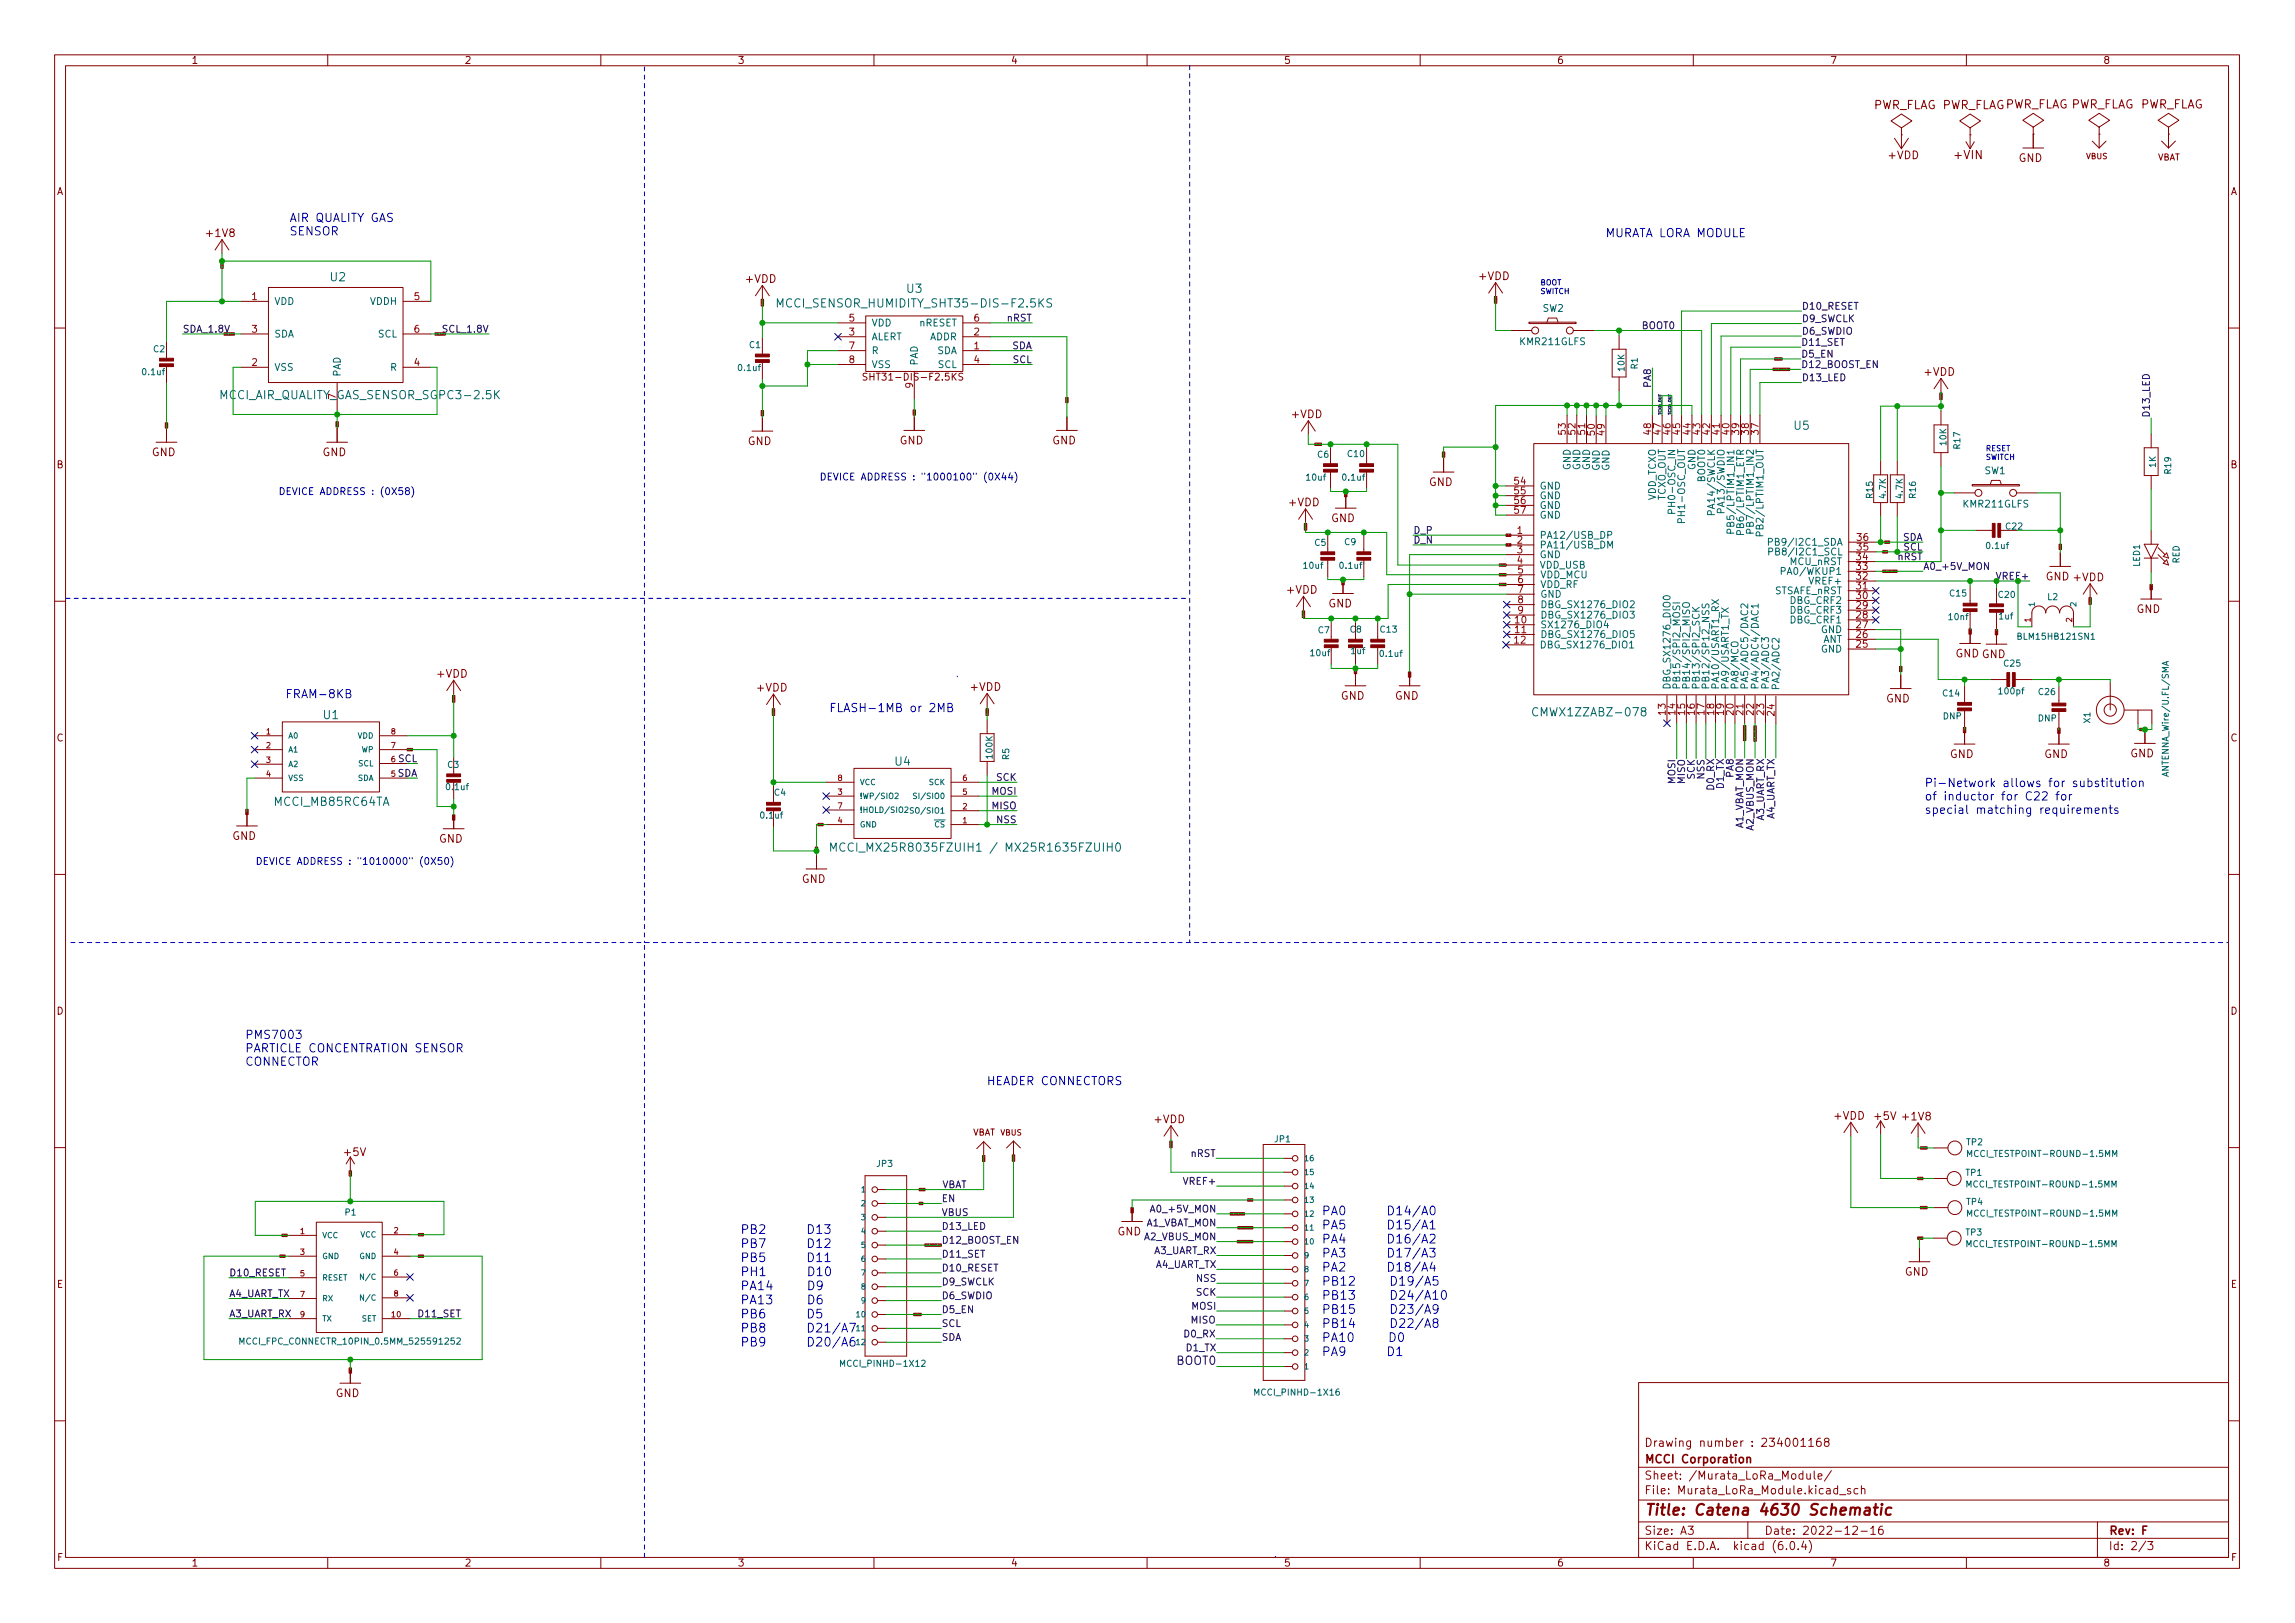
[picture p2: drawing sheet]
<svg xmlns="http://www.w3.org/2000/svg" width="420mm" height="297mm" viewBox="0 0 420 297" stroke-linecap="round" stroke-linejoin="round" font-family="sans-serif">
<defs><g id="words">
<text font-size="2.8" fill="#840000" x="301" y="277.3">Title: Catena 4630 Schematic</text>
<g font-size="2.2" fill="#0000c2">
<text x="135.5" y="225.8">PB2</text>
<text x="241.9" y="222.4">PA0</text>
<text x="241.9" y="225">PA5</text>
<text x="241.9" y="227.6">PA4</text>
<text x="135.5" y="228.4">PB7</text>
<text x="135.5" y="231">PB5</text>
<text x="135.5" y="233.6">PH1</text>
<text x="241.9" y="230.1">PA3</text>
<text x="241.9" y="232.7">PA2</text>
<text x="135.5" y="236.1">PA14</text>
<text x="135.5" y="238.7">PA13</text>
<text x="241.9" y="235.3">PB12</text>
<text x="241.9" y="237.9">PB13</text>
<text x="135.5" y="241.3">PB6</text>
<text x="135.5" y="243.9">PB8</text>
<text x="241.9" y="240.4">PB15</text>
<text x="241.9" y="243">PB14</text>
<text x="241.9" y="245.6">PA10</text>
<text x="135.5" y="246.4">PB9</text>
<text x="241.9" y="248.2">PA9</text>
</g>
<g font-size="2.1" fill="#840000">
<text x="342.8" y="20">PWR_FLAG PWR_FLAGPWR_FLAG PWR_FLAG PWR_FLAG</text>
<text x="357.9" y="29.1">+VIN</text>
<text x="301" y="267.8">MCCI Corporation</text>
<text x="301" y="264.8">Drawing number : 234001168</text>
<text x="301" y="273.5">File: Murata_LoRa_Module.kicad_sch</text>
<text x="301" y="270.8">Sheet: /Murata_LoRa_Module/</text>
<text x="301" y="280.9">Size: A3</text>
<text x="323" y="280.9">Date: 2022-12-16</text>
<text x="386" y="280.9">Rev: F</text>
<text x="301" y="283.7">KiCad E.D.A. kicad (6.0.4)</text>
<text x="386" y="283.7">Id: 2/3</text>
</g>
<g font-size="2.1" fill="#0000c2">
<text x="53" y="40.6">AIR QUALITY GAS</text>
<text x="53" y="43.1">SENSOR</text>
<text x="293.9" y="43.4">MURATA LORA MODULE</text>
<text x="52.2" y="127.8">FRAM-8KB</text>
<text x="151.8" y="130.3">FLASH-1MB or 2MB</text>
<text x="352.3" y="144">Pi-Network allows for substitution</text>
<text x="352.3" y="146.5">of inductor for C22 for</text>
<text x="352.3" y="148.9">special matching requirements</text>
<text x="44.8" y="190.1">PMS7003</text>
<text x="44.8" y="192.6">PARTICLE CONCENTRATION SENSOR</text>
<text x="44.8" y="195.1">CONNECTOR</text>
<text x="180.6" y="198.6">HEADER CONNECTORS</text>
</g>
<g font-size="2.1" fill="#006464">
<text x="60.5" y="51.5">U2</text>
<text x="166" y="53.6">U3</text>
<text x="143.9" y="56.3">MCCI_SENSOR_HUMIDITY_SHT35-DIS-F2.5KS</text>
<text x="40.8" y="73.1">MCCI_AIR_QUALITY_GAS_SENSOR_SGPC3-2.5K</text>
<text x="328.5" y="78.6">U5</text>
<text x="59.2" y="131.6">U1</text>
<text x="281.4" y="131.1">CMWX1ZZABZ-078</text>
<text x="163.9" y="140.1">U4</text>
<text x="50.4" y="147.5">MCCI_MB85RC64TA</text>
<text x="155.1" y="155.9">MCCI_MX25R8035FZUIH1 / MX25R1635FZUIH0</text>
</g>
<text font-size="2.1" fill="#0f0f0f" x="215.4" y="249.8">BOOT0</text>
<g font-size="2" fill="#840000">
<text x="345.8" y="29.1">+VDD</text>
<text x="369.5" y="29.6">GND</text>
<text x="38" y="43.4">+1V8</text>
<text x="136.6" y="51.8">+VDD</text>
<text x="270.8" y="51.2">+VDD</text>
<text x="352.3" y="68.8">+VDD</text>
<text x="236.5" y="76.5">+VDD</text>
<text x="27.8" y="83.5">GND</text>
<text x="59" y="83.5">GND</text>
<text x="136.9" y="81.4">GND</text>
<text x="164.7" y="81.3">GND</text>
<text x="192.6" y="81.3">GND</text>
<text x="261.6" y="88.9">GND</text>
<text x="236" y="92.6">+VDD</text>
<text x="243.7" y="95.5">GND</text>
<text x="374.5" y="106.2">GND +VDD</text>
<text x="235.6" y="108.6">+VDD</text>
<text x="243.2" y="111.2">GND</text>
<text x="391.1" y="112.2">GND</text>
<text x="80.1" y="124">+VDD</text>
<text x="358" y="120.3">GND GND</text>
<text x="138.6" y="126.6">+VDD</text>
<text x="177.7" y="126.4">+VDD</text>
<text x="245.4" y="128.1">GND</text>
<text x="255.4" y="128.1">GND</text>
<text x="345.3" y="128.6">GND</text>
<text x="357" y="138.7">GND</text>
<text x="374.2" y="138.7">GND</text>
<text x="390" y="138.6">GND</text>
<text x="42.5" y="153.7">GND</text>
<text x="80.3" y="154.2">GND</text>
<text x="146.8" y="161.6">GND</text>
<text x="211.4" y="205.5">+VDD</text>
<text x="335.8" y="204.9">+VDD</text>
<text x="343.3" y="205">+5V</text>
<text x="348.5" y="205">+1V8</text>
<text x="63.1" y="211.6">+5V</text>
<text x="204.6" y="226.1">GND</text>
<text x="348.7" y="233.5">GND</text>
<text x="61.4" y="255.7">GND</text>
</g>
<g font-size="1.8" fill="#840000">
<text x="35" y="11.7">1</text>
<text x="85" y="11.7">2</text>
<text x="135" y="11.7">3</text>
<text x="185" y="11.7">4</text>
<text x="235" y="11.7">5</text>
<text x="285" y="11.7">6</text>
<text x="335" y="11.7">7</text>
<text x="385" y="11.7">8</text>
<text x="10.3" y="35.7">A</text>
<text x="408.3" y="35.7">A</text>
<text x="159.3" y="69.6">SHT31-DIS-F2.5KS</text>
<text x="10.3" y="85.7">B</text>
<text x="408.3" y="85.7">B</text>
<text x="10.3" y="135.7">C</text>
<text x="408.3" y="135.7">C</text>
<text x="10.3" y="185.7">D</text>
<text x="408.3" y="185.7">D</text>
<text x="10.4" y="235.7">E</text>
<text x="408.4" y="235.7">E</text>
<text x="10.4" y="285.7">F</text>
<text x="35" y="286.7">1</text>
<text x="85" y="286.7">2</text>
<text x="135" y="286.7">3</text>
<text x="185" y="286.7">4</text>
<text x="235" y="286.7">5</text>
<text x="285" y="286.7">6</text>
<text x="335" y="286.7">7</text>
<text x="385" y="286.7">8</text>
<text x="408.4" y="285.7">F</text>
</g>
<g font-size="1.8" fill="#a90000">
<text x="46.1" y="54.9">1</text>
<text x="75.8" y="54.9">5</text>
<text x="155.5" y="58.8">5</text>
<text x="178.3" y="58.8">6</text>
<text x="46.1" y="60.9">3</text>
<text x="75.8" y="60.9">6</text>
<text x="155.5" y="61.4">3</text>
<text x="155.5" y="63.9">7</text>
<text x="178.3" y="63.9">1</text>
<text x="178.3" y="61.4">2</text>
<text x="46.1" y="67">2</text>
<text x="75.8" y="67">4</text>
<text x="155.5" y="66.5">8</text>
<text x="167.1" y="71" transform="rotate(-90 167.1 71)">9</text>
<text x="178.3" y="66.5">4</text>
<text x="286.6" y="79.5" transform="rotate(-90 286.6 79.5)">53</text>
<text x="288.4" y="79.5" transform="rotate(-90 288.4 79.5)">52</text>
<text x="290.2" y="79.5" transform="rotate(-90 290.2 79.5)">51</text>
<text x="292" y="79.6" transform="rotate(-90 292 79.6)">50</text>
<text x="293.8" y="79.6" transform="rotate(-90 293.8 79.6)">49</text>
<text x="302.3" y="79.5" transform="rotate(-90 302.3 79.5)">48</text>
<text x="304" y="79.5" transform="rotate(-90 304 79.5)">47</text>
<text x="305.8" y="79.5" transform="rotate(-90 305.8 79.5)">46</text>
<text x="307.6" y="79.5" transform="rotate(-90 307.6 79.5)">45</text>
<text x="309.5" y="79.5" transform="rotate(-90 309.5 79.5)">44</text>
<text x="311.3" y="79.5" transform="rotate(-90 311.3 79.5)">43</text>
<text x="313.1" y="79.5" transform="rotate(-90 313.1 79.5)">42</text>
<text x="314.8" y="79.5" transform="rotate(-90 314.8 79.5)">41</text>
<text x="316.6" y="79.5" transform="rotate(-90 316.6 79.5)">40</text>
<text x="318.4" y="79.5" transform="rotate(-90 318.4 79.5)">39</text>
<text x="320.2" y="79.5" transform="rotate(-90 320.2 79.5)">38</text>
<text x="321.9" y="79.5" transform="rotate(-90 321.9 79.5)">37</text>
<text x="277.3" y="88.7">54</text>
<text x="277.3" y="90.5">55</text>
<text x="277.3" y="92.2">56</text>
<text x="277.3" y="94">57</text>
<text x="277.8" y="97.7">1</text>
<text x="277.8" y="99.5">2</text>
<text x="277.8" y="101.3">3</text>
<text x="340" y="100.7">35</text>
<text x="340" y="99">36</text>
<text x="277.8" y="103.2">4</text>
<text x="277.9" y="104.9">5</text>
<text x="277.9" y="106.7">6</text>
<text x="339.9" y="107.9">31</text>
<text x="339.9" y="106.1">32</text>
<text x="339.9" y="104.3">33</text>
<text x="339.9" y="102.5">34</text>
<text x="277.9" y="108.5">7</text>
<text x="277.9" y="110.4">8</text>
<text x="277.9" y="112.3">9</text>
<text x="339.9" y="113.2">28</text>
<text x="339.9" y="111.4">29</text>
<text x="339.9" y="109.6">30</text>
<text x="277.3" y="117.8">12</text>
<text x="277.4" y="114.1">10</text>
<text x="277.4" y="115.9">11</text>
<text x="339.9" y="118.5">25</text>
<text x="339.9" y="116.7">26</text>
<text x="339.9" y="115">27</text>
<text x="304.9" y="130.8" transform="rotate(-90 304.9 130.8)">13</text>
<text x="306.7" y="130.8" transform="rotate(-90 306.7 130.8)">14</text>
<text x="308.5" y="130.8" transform="rotate(-90 308.5 130.8)">15</text>
<text x="310.3" y="130.8" transform="rotate(-90 310.3 130.8)">16</text>
<text x="312" y="130.8" transform="rotate(-90 312 130.8)">17</text>
<text x="313.8" y="130.8" transform="rotate(-90 313.8 130.8)">18</text>
<text x="315.6" y="130.8" transform="rotate(-90 315.6 130.8)">19</text>
<text x="317.4" y="130.8" transform="rotate(-90 317.4 130.8)">20</text>
<text x="319.2" y="130.8" transform="rotate(-90 319.2 130.8)">21</text>
<text x="321.1" y="130.8" transform="rotate(-90 321.1 130.8)">22</text>
<text x="323" y="130.8" transform="rotate(-90 323 130.8)">23</text>
<text x="324.9" y="130.9" transform="rotate(-90 324.9 130.9)">24</text>
</g>
<g font-size="1.8" fill="#006464">
<text x="50.2" y="55.8">VDD</text>
<text x="67.8" y="55.8">VDDH</text>
<text x="159.5" y="59.7">VDD</text>
<text x="168.3" y="59.7">nRESET</text>
<text x="282.4" y="57.1">SW2</text>
<text x="50.2" y="61.8">SDA</text>
<text x="69.2" y="61.8">SCL</text>
<text x="159.5" y="62.3">ALERT</text>
<text x="159.5" y="64.8">R</text>
<text x="170.2" y="62.3">ADDR</text>
<text x="171.5" y="64.8">SDA</text>
<text x="278.4" y="63.2">KMR211GLFS</text>
<text x="50.2" y="67.9">VSS</text>
<text x="62.4" y="69" transform="rotate(-90 62.4 69)">PAD</text>
<text x="71.5" y="67.9">R</text>
<text x="159.5" y="67.3">VSS</text>
<text x="168" y="67" transform="rotate(-90 168 67)">PAD</text>
<text x="171.7" y="67.3">SCL</text>
<text x="61.5" y="73" transform="rotate(-90 61.5 73)">7</text>
<text x="281.8" y="89.6">GND</text>
<text x="287.5" y="86" transform="rotate(-90 287.5 86)">GND</text>
<text x="289.3" y="86" transform="rotate(-90 289.3 86)">GND</text>
<text x="291.1" y="86" transform="rotate(-90 291.1 86)">GND</text>
<text x="292.9" y="86.1" transform="rotate(-90 292.9 86.1)">GND</text>
<text x="294.6" y="86.1" transform="rotate(-90 294.6 86.1)">GND</text>
<text x="310.4" y="86" transform="rotate(-90 310.4 86)">GND</text>
<text x="312.2" y="88.2" transform="rotate(-90 312.2 88.2)">BOOT0</text>
<text x="363.3" y="86.8">SW1</text>
<text x="281.8" y="91.3">GND</text>
<text x="281.8" y="93.1">GND</text>
<text x="281.8" y="94.9">GND</text>
<text x="303.1" y="91.7" transform="rotate(-90 303.1 91.7)">VDD_TCXO</text>
<text x="304.9" y="91.7" transform="rotate(-90 304.9 91.7)">TCXO_OUT</text>
<text x="306.7" y="92.7" transform="rotate(-90 306.7 92.7)">PH0-OSC_IN</text>
<text x="308.5" y="94.7" transform="rotate(-90 308.5 94.7)">PH1-OSC_OUT</text>
<text x="313.9" y="93.5" transform="rotate(-90 313.9 93.5)">PA14/SWCLK</text>
<text x="315.7" y="93" transform="rotate(-90 315.7 93)">PA13/SWDIO</text>
<text x="359.5" y="92.9">KMR211GLFS</text>
<text x="281.8" y="98.6">PA12/USB_DP</text>
<text x="281.8" y="100.4">PA11/USB_DM</text>
<text x="317.5" y="96" transform="rotate(-90 317.5 96)">PB5/LPTIM1_IN1</text>
<text x="319.3" y="96.8" transform="rotate(-90 319.3 96.8)">PB6/LPTIM1_ETR</text>
<text x="321.1" y="96" transform="rotate(-90 321.1 96)">PB7/LPTIM1_IN2</text>
<text x="322.8" y="97" transform="rotate(-90 322.8 97)">PB2/LPTIM1_OUT</text>
<text x="325.1" y="99.9">PB9/I2C1_SDA</text>
<text x="325.2" y="101.6">PB8/I2C1_SCL</text>
<text x="281.8" y="102.1">GND</text>
<text x="281.8" y="104">VDD_USB</text>
<text x="281.9" y="105.8">VDD_MCU</text>
<text x="281.9" y="107.6">VDD_RF</text>
<text x="327" y="105.2">PA0/WKUP1</text>
<text x="327.7" y="103.4">MCU_nRST</text>
<text x="331.6" y="107">VREF+</text>
<text x="281.9" y="109.4">GND</text>
<text x="281.9" y="111.3">DBG_SX1276_DIO2</text>
<text x="281.9" y="113.2">DBG_SX1276_DIO3</text>
<text x="324.7" y="108.7">STSAFE_nRST</text>
<text x="327.8" y="112.3">DBG_CRF3</text>
<text x="327.8" y="110.5">DBG_CRF2</text>
<text x="281.8" y="118.7">DBG_SX1276_DIO1</text>
<text x="281.9" y="115">SX1276_DIO4</text>
<text x="281.9" y="116.7">DBG_SX1276_DIO5</text>
<text x="327.8" y="114.1">DBG_CRF1</text>
<text x="333.4" y="119.4">GND</text>
<text x="333.4" y="115.9">GND</text>
<text x="333.7" y="117.6">ANT</text>
<text x="305.8" y="126.3" transform="rotate(-90 305.8 126.3)">DBG_SX1276_DIO0</text>
<text x="307.6" y="126.3" transform="rotate(-90 307.6 126.3)">PB15/SPI2_MOSI</text>
<text x="309.4" y="126.3" transform="rotate(-90 309.4 126.3)">PB14/SPI2_MISO</text>
<text x="311.1" y="126.3" transform="rotate(-90 311.1 126.3)">PB13/SPI2_SCK</text>
<text x="312.9" y="126.3" transform="rotate(-90 312.9 126.3)">PB12/SP12_NSS</text>
<text x="314.7" y="126.3" transform="rotate(-90 314.7 126.3)">PA10/USART1_RX</text>
<text x="316.5" y="126.3" transform="rotate(-90 316.5 126.3)">PA9/USART1_TX</text>
<text x="318.3" y="126.3" transform="rotate(-90 318.3 126.3)">PA8/MCO</text>
<text x="320" y="126.3" transform="rotate(-90 320 126.3)">PA5/ADC5/DAC2</text>
<text x="321.9" y="126.3" transform="rotate(-90 321.9 126.3)">PA4/ADC4/DAC1</text>
<text x="323.8" y="126.3" transform="rotate(-90 323.8 126.3)">PA3/ADC3</text>
<text x="325.8" y="126.4" transform="rotate(-90 325.8 126.4)">PA2/ADC2</text>
</g>
<g font-size="1.8" fill="#0f0f0f">
<text x="184.4" y="58.8">nRST</text>
<text x="329.8" y="59">D9_SWCLK</text>
<text x="329.8" y="56.7">D10_RESET</text>
<text x="33.4" y="60.9">SDA_1.8V</text>
<text x="81.4" y="60.9">SCL_1.8V</text>
<text x="185.2" y="63.9">SDA</text>
<text x="300.5" y="60.2">BOOT0</text>
<text x="329.7" y="65.4">D5_EN</text>
<text x="329.7" y="63.3">D11_SET</text>
<text x="329.8" y="61.2">D6_SWDIO</text>
<text x="185.4" y="66.5">SCL</text>
<text x="302.3" y="70.8" transform="rotate(-90 302.3 70.8)">PA8</text>
<text x="329.7" y="67.3">D12_BOOST_EN</text>
<text x="329.8" y="69.8">D13_LED</text>
<text x="393.6" y="76.5" transform="rotate(-90 393.6 76.5)">D13_LED</text>
<text x="258.7" y="97.7">D_P</text>
<text x="258.7" y="99.5">D_N</text>
<text x="348.3" y="99">SDA</text>
<text x="348.5" y="100.7">SCL</text>
<text x="347.4" y="102.5">nRST</text>
<text x="352" y="104.3">A0_+5V_MON</text>
<text x="182.4" y="142.9">SCK</text>
<text x="306.7" y="143.4" transform="rotate(-90 306.7 143.4)">MOSI</text>
<text x="308.5" y="143.4" transform="rotate(-90 308.5 143.4)">MISO</text>
<text x="310.3" y="142.6" transform="rotate(-90 310.3 142.6)">SCK</text>
<text x="312" y="142.5" transform="rotate(-90 312 142.5)">NSS</text>
<text x="317.4" y="142.2" transform="rotate(-90 317.4 142.2)">PA8</text>
<text x="181.7" y="145.4">MOSI</text>
<text x="181.7" y="148.1">MISO</text>
<text x="313.8" y="144.4" transform="rotate(-90 313.8 144.4)">D0_RX</text>
<text x="315.6" y="144.2" transform="rotate(-90 315.6 144.2)">D1_TX</text>
<text x="182.5" y="150.7">NSS</text>
<text x="319.1" y="151.9" transform="rotate(-90 319.1 151.9)">A1_VBAT_MON</text>
<text x="321" y="152" transform="rotate(-90 321 152)">A2_VBUS_MON</text>
<text x="323" y="150.3" transform="rotate(-90 323 150.3)">A3_UART_RX</text>
<text x="324.9" y="150.1" transform="rotate(-90 324.9 150.1)">A4_UART_TX</text>
<text x="218" y="211.7">nRST</text>
<text x="172.3" y="220">EN</text>
<text x="172.5" y="217.5">VBAT</text>
<text x="211.2" y="221.9">A0_+5V_MON</text>
<text x="217" y="216.8">VREF+</text>
<text x="172.3" y="225.1">D13_LED</text>
<text x="172.3" y="227.6">D12_BOOST_EN</text>
<text x="172.3" y="222.5">VBUS</text>
<text x="209.5" y="227">A2_VBUS_MON</text>
<text x="209.6" y="224.4">A1_VBAT_MON</text>
<text x="41.9" y="233.6">D10_RESET</text>
<text x="172.3" y="230.2">D11_SET</text>
<text x="172.3" y="232.7">D10_RESET</text>
<text x="211.2" y="229.5">A3_UART_RX</text>
<text x="211.4" y="232.1">A4_UART_TX</text>
<text x="41.9" y="237.4">A4_UART_TX</text>
<text x="172.3" y="235.2">D9_SWCLK</text>
<text x="172.3" y="237.8">D6_SWDIO</text>
<text x="218.2" y="239.7">MOSI</text>
<text x="219" y="237.1">SCK</text>
<text x="219.1" y="234.6">NSS</text>
<text x="41.9" y="241.1">A3_UART_RX</text>
<text x="76.8" y="241.1">D11_SET</text>
<text x="172.3" y="240.3">D5_EN</text>
<text x="172.3" y="245.4">SDA</text>
<text x="172.3" y="242.9">SCL</text>
<text x="216.9" y="244.8">D0_RX</text>
<text x="218.1" y="242.2">MISO</text>
<text x="217.3" y="247.3">D1_TX</text>
</g>
<g font-size="1.8" fill="#0000c2">
<text x="150" y="87.9">DEVICE ADDRESS : &quot;1000100&quot; (0X44)</text>
<text x="50.9" y="90.6">DEVICE ADDRESS : (0X58)</text>
<text x="46.7" y="158.3">DEVICE ADDRESS : &quot;1010000&quot; (0X50)</text>
</g>
<g font-size="1.8" fill="#009600">
<text x="365.9" y="106.1">VREF+</text>
<text x="72.7" y="142.1">SDA</text>
<text x="72.9" y="139.5">SCL</text>
</g>
<g font-size="1.6" fill="#840000">
<text x="394.9" y="29.4">VBAT</text>
<text x="178" y="207.8">VBAT</text>
</g>
<g font-size="1.6" fill="#006464">
<text x="28.1" y="64.5">C2</text>
<text x="137.2" y="63.7">C1</text>
<text x="26.2" y="68.6">0.1uf</text>
<text x="135.3" y="67.9">0.1uf</text>
<text x="297.4" y="67.9" transform="rotate(-90 297.4 67.9)">10K</text>
<text x="299.8" y="67.5" transform="rotate(-90 299.8 67.5)">R1</text>
<text x="241.2" y="83.8">C6</text>
<text x="246.8" y="83.6">C10</text>
<text x="356.3" y="81.5" transform="rotate(-90 356.3 81.5)">10K</text>
<text x="358.9" y="82.1" transform="rotate(-90 358.9 82.1)">R17</text>
<text x="239.3" y="88">10uf</text>
<text x="245.9" y="88">0.1uf</text>
<text x="394.7" y="85.6" transform="rotate(-90 394.7 85.6)">1K</text>
<text x="397.5" y="86.7" transform="rotate(-90 397.5 86.7)">R19</text>
<text x="342.9" y="91.1" transform="rotate(-90 342.9 91.1)">R15</text>
<text x="345.3" y="91.1" transform="rotate(-90 345.3 91.1)">4.7K</text>
<text x="348.3" y="91.1" transform="rotate(-90 348.3 91.1)">4.7K</text>
<text x="350.7" y="91.1" transform="rotate(-90 350.7 91.1)">R16</text>
<text x="240.7" y="99.9">C5</text>
<text x="246.2" y="99.8">C9</text>
<text x="363.8" y="100.5">0.1uf</text>
<text x="367.3" y="96.9">C22</text>
<text x="238.7" y="104.1">10uf</text>
<text x="245.4" y="104.1">0.1uf</text>
<text x="391.8" y="103.7" transform="rotate(-90 391.8 103.7)">LED1</text>
<text x="399" y="103.1" transform="rotate(-90 399 103.1)">RED</text>
<text x="356.9" y="113.5">10nf</text>
<text x="357" y="109.2">C15</text>
<text x="365.9" y="109.4">C20</text>
<text x="366" y="113.4">1uf</text>
<text x="374.9" y="109.8">L2</text>
<text x="241.3" y="115.9">C7</text>
<text x="247.2" y="115.8">C8</text>
<text x="247.4" y="119.7">1uf</text>
<text x="252.7" y="115.8">C13</text>
<text x="369.8" y="117.1">BLM15HB121SN1</text>
<text x="240" y="120.1">10uf</text>
<text x="252.8" y="120.2">0.1uf</text>
<text x="366.9" y="122">C25</text>
<text x="355.7" y="131.6">DNP</text>
<text x="355.7" y="127.5">C14</text>
<text x="366.1" y="127.1">100pf</text>
<text x="373.3" y="127.2">C26</text>
<text x="373.1" y="132">DNP</text>
<text x="382.7" y="132.3" transform="rotate(-90 382.7 132.3)">X1</text>
<text x="82" y="140.5">C3</text>
<text x="181.7" y="138.7" transform="rotate(-90 181.7 138.7)">100K</text>
<text x="184.8" y="139" transform="rotate(-90 184.8 139)">R5</text>
<text x="397" y="141.6" transform="rotate(-90 397 141.6)">ANTENNA_Wire/U.FL/SMA</text>
<text x="81.8" y="144.6">0.1uf</text>
<text x="139.4" y="149.8">0.1uf</text>
<text x="141.8" y="145.6">C4</text>
<text x="233.4" y="209">JP1</text>
<text x="360" y="209.6">TP2</text>
<text x="160.5" y="213.6">JP3</text>
<text x="359.9" y="215.2">TP1</text>
<text x="361" y="211.7">MCCI_TESTPOINT-ROUND-1.5MM</text>
<text x="360" y="220.5">TP4</text>
<text x="360.9" y="217.3">MCCI_TESTPOINT-ROUND-1.5MM</text>
<text x="63.2" y="222.4">P1</text>
<text x="359.9" y="226.1">TP3</text>
<text x="361" y="222.7">MCCI_TESTPOINT-ROUND-1.5MM</text>
<text x="360.9" y="228.2">MCCI_TESTPOINT-ROUND-1.5MM</text>
<text x="45.1" y="246.1">MCCI_FPC_CONNECTR_10PIN_0.5MM_525591252</text>
<text x="154.5" y="250.1">MCCI_PINHD-1X12</text>
<text x="230.4" y="255.4">MCCI_PINHD-1X16</text>
</g>
<g font-size="1.4" fill="#840000">
<text x="381.9" y="29.1">VBUS</text>
<text x="183.1" y="207.8">VBUS</text>
</g>
<g font-size="1.4" fill="#0000c2">
<text x="281.9" y="52.2">BOOT</text>
<text x="281.9" y="53.8">SWITCH</text>
<text x="363.5" y="82.6">RESET</text>
<text x="363.5" y="84.2">SWITCH</text>
</g>
<g font-size="1.4" fill="#a90000">
<text x="371.7" y="113.8" transform="rotate(-90 371.7 113.8)">1</text>
<text x="379.3" y="113.8" transform="rotate(-90 379.3 113.8)">2</text>
<text x="48.8" y="134.4">1</text>
<text x="48.8" y="136.9">2</text>
<text x="71.6" y="136.9">7</text>
<text x="71.6" y="134.4">8</text>
<text x="48.8" y="139.6">3</text>
<text x="48.8" y="142.1">4</text>
<text x="71.6" y="142.1">5</text>
<text x="71.6" y="139.5">6</text>
<text x="153.4" y="142.9">8</text>
<text x="176.3" y="142.9">6</text>
<text x="153.4" y="145.5">3</text>
<text x="153.4" y="148">7</text>
<text x="176.3" y="148.1">2</text>
<text x="176.3" y="145.5">5</text>
<text x="153.4" y="150.7">4</text>
<text x="176.3" y="150.7">1</text>
<text x="55" y="225.8">1</text>
<text x="72.1" y="225.7">2</text>
<text x="55" y="229.7">3</text>
<text x="55" y="233.6">5</text>
<text x="72.1" y="229.7">4</text>
<text x="72.1" y="233.5">6</text>
<text x="55" y="237.4">7</text>
<text x="72.1" y="237.3">8</text>
<text x="55" y="241.1">9</text>
<text x="71.7" y="241.1">10</text>
</g>
<g font-size="1.4" fill="#006464">
<text x="372.5" y="111.2" transform="rotate(-90 372.5 111.2)">1</text>
<text x="380.1" y="111.2" transform="rotate(-90 380.1 111.2)">2</text>
<text x="52.7" y="135.2">A0</text>
<text x="52.7" y="137.7">A1</text>
<text x="65.5" y="135.2">VDD</text>
<text x="66.2" y="137.7">WP</text>
<text x="52.7" y="140.4">A2</text>
<text x="52.7" y="142.9">VSS</text>
<text x="65.5" y="142.9">SDA</text>
<text x="65.6" y="140.2">SCL</text>
<text x="157.4" y="143.7">VCC</text>
<text x="170.1" y="143.7">SCK</text>
<text x="157.4" y="146.2">!WP/SIO2</text>
<text x="157.4" y="148.8">!HOLD/SIO2</text>
<text x="167.4" y="148.9">SO/SIO1</text>
<text x="168.1" y="146.2">SI/SIO0</text>
<text x="157.4" y="151.4">GND</text>
<text x="170" y="151.4">~{CS}</text>
<text x="238.6" y="215">15</text>
<text x="238.6" y="212.5">16</text>
<text x="157.8" y="218.2">1</text>
<text x="157.8" y="220.8">2</text>
<text x="238.6" y="220.1">13</text>
<text x="238.6" y="217.6">14</text>
<text x="58.9" y="226.6">VCC</text>
<text x="66" y="226.5">VCC</text>
<text x="157.8" y="223.3">3</text>
<text x="157.8" y="225.8">4</text>
<text x="238.6" y="227.7">10</text>
<text x="238.6" y="225.2">11</text>
<text x="238.6" y="222.7">12</text>
<text x="58.9" y="230.4">GND</text>
<text x="65.8" y="230.4">GND</text>
<text x="157.8" y="228.4">5</text>
<text x="157.8" y="230.9">6</text>
<text x="157.8" y="233.5">7</text>
<text x="238.6" y="232.8">8</text>
<text x="238.6" y="230.3">9</text>
<text x="58.9" y="234.4">RESET</text>
<text x="58.9" y="238.2">RX</text>
<text x="66.5" y="234.2">N/C</text>
<text x="66.5" y="238">N/C</text>
<text x="157.8" y="236">8</text>
<text x="157.8" y="238.5">9</text>
<text x="238.6" y="237.9">6</text>
<text x="238.6" y="235.4">7</text>
<text x="58.9" y="241.8">TX</text>
<text x="66.2" y="241.8">SET</text>
<text x="157" y="241.1">10</text>
<text x="157" y="243.6">11</text>
<text x="238.6" y="245.5">3</text>
<text x="238.6" y="243">4</text>
<text x="238.6" y="240.4">5</text>
<text x="157" y="246.2">12</text>
<text x="238.6" y="250.6">1</text>
<text x="238.6" y="248.1">2</text>
</g>
<g font-size=".7" fill="#0f0f0f">
<text x="304.2" y="76" transform="rotate(-90 304.2 76)">TCXO_OUT</text>
<text x="306" y="76" transform="rotate(-90 306 76)">TCXO_OUT</text>
</g>
<g font-size=".4" fill="#840000">
<text x="40.8" y="48.8" transform="rotate(-90 40.8 48.8)">+1V8</text>
<text x="139.7" y="55.8" transform="rotate(-90 139.7 55.8)">+VDD</text>
<text x="274" y="55.3" transform="rotate(-90 274 55.3)">+VDD</text>
<text x="41.2" y="61.3">SDA_1.8V</text>
<text x="79.8" y="61.3">SCL_1.8V</text>
<text x="325.1" y="65.8">D5_EN</text>
<text x="324.7" y="67.7">D12_BOOST_EN</text>
<text x="139.7" y="76" transform="rotate(-90 139.7 76)">GND</text>
<text x="167.5" y="75.9" transform="rotate(-90 167.5 75.9)">GND</text>
<text x="195.5" y="73.6" transform="rotate(-90 195.5 73.6)">GND</text>
<text x="355.5" y="72.9" transform="rotate(-90 355.5 72.9)">+VDD</text>
<text x="30.6" y="78.2" transform="rotate(-90 30.6 78.2)">GND</text>
<text x="61.9" y="78.1" transform="rotate(-90 61.9 78.1)">GND</text>
<text x="240.9" y="81.5">+VDD</text>
<text x="264.4" y="83.6" transform="rotate(-90 264.4 83.6)">GND</text>
<text x="239.2" y="96.8" transform="rotate(-90 239.2 96.8)">+VDD</text>
<text x="275.8" y="99.9">D_N</text>
<text x="275.8" y="98.1">D_P</text>
<text x="344.8" y="101.1">SCL</text>
<text x="345.1" y="99.4">SDA</text>
<text x="377.3" y="100.5" transform="rotate(-90 377.3 100.5)">GND</text>
<text x="246" y="106.9" transform="rotate(-90 246 106.9)">GND</text>
<text x="274.7" y="105.3">+VDD</text>
<text x="274.7" y="107.1">+VDD</text>
<text x="274.7" y="103.6">+VDD</text>
<text x="344.7" y="104.7">A0_+5V_MON</text>
<text x="394" y="107.8" transform="rotate(-90 394 107.8)">GND</text>
<text x="238.8" y="112.8" transform="rotate(-90 238.8 112.8)">+VDD</text>
<text x="382.8" y="110.4" transform="rotate(-90 382.8 110.4)">+VDD</text>
<text x="360.8" y="115.9" transform="rotate(-90 360.8 115.9)">GND</text>
<text x="365.7" y="116.1" transform="rotate(-90 365.7 116.1)">GND</text>
<text x="248.3" y="123.2" transform="rotate(-90 248.3 123.2)">GND</text>
<text x="258.2" y="123.8" transform="rotate(-90 258.2 123.8)">GND</text>
<text x="348.1" y="122.8" transform="rotate(-90 348.1 122.8)">GND</text>
<text x="83.2" y="128.3" transform="rotate(-90 83.2 128.3)">+VDD</text>
<text x="141.8" y="130.7" transform="rotate(-90 141.8 130.7)">+VDD</text>
<text x="180.9" y="130.7" transform="rotate(-90 180.9 130.7)">+VDD</text>
<text x="74.6" y="137.3">GND</text>
<text x="319.5" y="135.5" transform="rotate(-90 319.5 135.5)">A1_VBAT_MON</text>
<text x="321.5" y="135.6" transform="rotate(-90 321.5 135.6)">A2_VBUS_MON</text>
<text x="391.8" y="133.7">GND</text>
<text x="45.4" y="149" transform="rotate(-90 45.4 149)">GND</text>
<text x="83.2" y="150" transform="rotate(-90 83.2 150)">GND</text>
<text x="149.6" y="155.9" transform="rotate(-90 149.6 155.9)">GND</text>
<text x="149.8" y="151.1">GND</text>
<text x="214.5" y="209.8" transform="rotate(-90 214.5 209.8)">+VDD</text>
<text x="64.3" y="215" transform="rotate(-90 64.3 215)">+5V</text>
<text x="180.2" y="212.5" transform="rotate(-90 180.2 212.5)">VBAT</text>
<text x="185.7" y="212.4" transform="rotate(-90 185.7 212.4)">VBUS</text>
<text x="351.3" y="215.8">+5V</text>
<text x="351.9" y="210.2">+1V8</text>
<text x="168.3" y="217.9">VBAT</text>
<text x="168.3" y="220.4">EN</text>
<text x="207.4" y="221.9" transform="rotate(-90 207.4 221.9)">GND</text>
<text x="228.5" y="219.8">GND</text>
<text x="351.8" y="221.2">+VDD</text>
<text x="51.9" y="226.2">+5V</text>
<text x="76.6" y="226.1">+5V</text>
<text x="225.5" y="222.3">A0_+5V_MON</text>
<text x="226.6" y="227.4">A2_VBUS_MON</text>
<text x="226.7" y="224.8">A1_VBAT_MON</text>
<text x="351.2" y="226.7">GND</text>
<text x="51.3" y="230.1">GND</text>
<text x="76.6" y="230.1">GND</text>
<text x="169.5" y="228">D12_BOOST_EN</text>
<text x="167.5" y="240.7">D5_EN</text>
<text x="64.3" y="251.2" transform="rotate(-90 64.3 251.2)">GND</text>
</g>
<g font-size=".4" fill="#009600">
<text x="246.5" y="90.8" transform="rotate(-90 246.5 90.8)">GND</text>
<text x="359.8" y="134" transform="rotate(-90 359.8 134)">GND</text>
<text x="377.1" y="134.1" transform="rotate(-90 377.1 134.1)">GND</text>
</g>
</g></defs>
<g fill="none" stroke="#840000" stroke-width=".18">
<path d="M10 10h400v277h-400zM12 12h396v273h-396zM60 10v2M110 10v2M160 10v2M210 10v2M260 10v2M310 10v2M360 10v2M346.8 25.3l1.3 1.9M348.1 23.4l1.9-1.3-1.9-1.2-1.9 1.2 1.9 1.3v1.3M348.1 24.7h.1"/>
<path d="M348.1 24.7v2.5M349.4 25.3l-1.3 1.9M359.9 25.9l.8 1.3M360.7 23.4l1.9-1.3-1.9-1.2-1.9 1.2 1.9 1.3v1.3M360.7 24.7h.1M360.7 24.7v2.5M361.4 25.9l-.7 1.3M370.3 27.1h3.8M372.2 23.3l1.9-1.3-1.9-1.3-1.9 1.3 1.9 1.3v1.2M372.2 24.5h.1M372.2 24.5v2.6M383 25.8l1.3 1.3"/>
<path d="M384.3 23.3l1.9-1.3-1.9-1.3-1.9 1.3 1.9 1.3v1.2M384.3 24.5h.1M384.3 24.5v2.6M385.6 25.8l-1.3 1.3M395.7 25.8l1.3 1.3M397 23.3l1.9-1.3-1.9-1.3-1.9 1.3 1.9 1.3v1.2M397 24.5h.1M397 24.5v2.6M398.3 25.8l-1.3 1.3M40.4 47.9h.5v1.2h-.5zM40.6 43.9v2.5M40.6 43.9l-1.2 1.9"/>
<path d="M40.6 43.9l1.3 1.9M40.7 48.8v.2M44.1 55.2h5M49.1 52.6h24.7v17.4h-24.7zM73.8 55.2h5.1M139.4 54.8h.4v1.2h-.4zM139.6 52.2v2.6M139.6 52.2l-1.3 1.9M139.6 52.2l1.2 1.9M153.4 59.1h5.1M158.5 57.8h17.8v10.2h-17.8zM176.3 59.1h5.1"/>
<path d="M273.6 54.3h.4v1.2h-.4zM273.8 51.7v2.6M273.8 51.7l-1.3 1.9M273.8 51.7l1.3 1.9M279.9 59h8.6v.2h-8.6zM283.2 59l.3-.8h1.5l.2 .8M10 60h2M30.3 77.4h.4v.9h-.4zM30.5 62.5v3.3M30.5 66.8v3.3M30.5 78.4v2.5M41 60.9h1.9v.4h-1.9z"/>
<path d="M44.1 67.2h5M44.1 61.1h5M61.5 77.2h.4v.9h-.4zM61.7 70v5.1M61.7 78.4v2.5M73.8 67.2h5.1M73.8 61.1h5.1M79.6 60.9h1.9v.4h-1.9zM79.9 61h-.2l.2 .2h-.2M137.7 78.9h3.8M139.4 75.1h.4v1h-.4zM139.6 61.8v3.3"/>
<path d="M139.6 66.1v3.3M139.6 76.4v2.5M153.4 64.2h5.1M153.4 61.6h5.1M153.4 66.7h5.1M158.7 68.4l-.5-.1-.1 .1v.4l.5 .2 .1 .3-.2 .3-.5-.1M165.5 78.8h3.8M167.2 75h.4v1h-.4zM167.4 68v5.1M167.4 76.2v2.6M176.3 68.4l-.5-.1-.2 .1v.4l.5 .2 .2 .3-.3 .3-.5-.1M176.3 64.2h5.1"/>
<path d="M176.3 61.6h5.1M176.3 66.7h5.1M193.4 78.8h3.8M195.1 72.7h.4v1h-.4zM195.3 76.2v2.6M239.5 77v2.5M239.5 77l-1.2 1.9M239.5 77l1.3 1.9M276.6 60.5h3.8M286.9 76v5.1M288 60.5h3.8M288.7 76v5.1"/>
<path d="M290.4 76v5.1M292.2 76.1v5.1M294 76.1v5.1M295.1 63.9h2.6v5.1h-2.6zM296.4 61.4v2.5M296.4 69v2.5M302.5 76v5.1M304.3 76v5.1M306.1 76v5.1M307.8 76v5.1M309.8 76v5.1M311.5 76v5.1"/>
<path d="M313.3 76v5.1M315.1 76v5.1M316.9 76v5.1M318.6 76v5.1M320.4 76v5.1M322.2 76v5.1M324.6 67.4h3v.4h-3zM324.9 65.5h1.4v.4h-1.4zM354.1 77.8h2.5v5h-2.5zM355.1 71.9h.5v1.2h-.5zM355.3 69.3v2.5M355.3 75.2v2.6"/>
<path d="M355.3 69.3l-1.2 1.9M355.3 69.3l1.3 1.9M393.8 79.4v2.6M408 60h2M28.6 80.9h3.8M59.8 80.9h3.8M238.8 95.8h.4v1.2h-.4zM239 93.1v2.6M239 93.1l-1.3 1.9M239 93.1l1.3 1.9M240.7 81.1h1.2v.4h-1.2zM243.1 98v3.3"/>
<path d="M243.6 81.8v3.3M243.6 86.1v3.3M244.5 93h3.8M246.2 90h.4v.9h-.4zM246.4 90.5v2.5M249.7 98v3.3M250.2 81.8v3.3M250.2 86.1v3.3M262.4 86.4h3.8M264.1 82.7h.4v1h-.4zM264.3 83.9v2.5M275.7 99.5h.9v.5h-.9z"/>
<path d="M275.7 97.7h.9v.5h-.9zM275.7 98h5.1M275.7 99.7h5.1M275.7 88.9h5.1M275.7 90.7h5.1M275.7 92.5h5.1M275.7 94.3h5.1M280.8 81.2h57.7v46h-57.7zM338.5 99.2h5M343 86.9h2.6v5.1h-2.6zM344.3 84.4v2.5M344.3 92v2.5"/>
<path d="M345 99h.9v.4h-.9zM346.1 86.9h2.5v5.1h-2.5zM347.3 84.4v2.5M347.3 92v2.5M355.3 82.8v2.6M357.8 90.2h3.8M361.1 88.7h8.6v.2h-8.6zM361.7 97.1h3.3M364.4 88.7l.2-.8h1.5l.3 .8M366 97.1h3.3M369.2 90.2h3.8M377 99.6h.4v1h-.4z"/>
<path d="M392.6 82h2.5v5h-2.5zM392.6 99.6h2.5l-1.3 2.5zM393.8 87v2.6M393.8 97.1v2.5M10 110h2M238.4 111.8h.5v1.2h-.5zM238.6 109.1v2.6M238.6 109.1l-1.2 1.9M238.6 109.1l1.3 1.9M243.1 102.3v3.3M243.7 114v3.3M243.7 118.3v3.3"/>
<path d="M244 108.6h3.8M245.6 106.1h.5v.9h-.5zM245.9 106.1v2.5M248.2 114v3.3M248.2 119v2.6M249.7 102.3v3.3M252.2 114v3.3M252.2 118.3v3.3M274.5 105h1.2v.4h-1.2zM274.5 106.7h1.2v.5h-1.2zM274.5 103.2h1.2v.4h-1.2zM275.7 118h5.1"/>
<path d="M275.7 101.5h5.1M275.7 103.4h5.1M275.8 114.3h5.1M275.8 116.1h5.1M275.8 105.2h5.1M275.8 107h5.1M275.8 108.7h5.1M275.8 110.7h5.1M275.8 112.6h5.1M338.3 118.8h5.1M338.3 117h5.1M338.3 115.2h5.1"/>
<path d="M338.3 113.4h5.1M338.3 111.7h5.1M338.3 109.9h5.1M338.3 108.1h5.1M338.3 106.3h5.1M338.3 104.6h5.1M338.3 102.8h5.1M338.5 101h5M344.7 100.8h.9v.4h-.9zM344.7 104.3h2.6v.5h-2.6zM347.2 104.4v.3l-.1-.3v.3M358.8 117.8h3.8"/>
<path d="M360.5 115.1h.4v1h-.4zM360.7 107.4v3.3M360.7 111.7v3.3M360.7 115.2v2.6M363.6 117.9h3.8M365.3 115.2h.4v1h-.4zM365.5 107.5v3.3M365.5 111.8v3.3M365.5 115.4v2.5M372 114.7v-2.5a1.27 1.27 0 0 1 1.3-1.3 1.27 1.27 0 0 1 1.2 1.3 1.27 1.27 0 0 1 1.3-1.3 1.27 1.27 0 0 1 1.3 1.3 1.27 1.27 0 0 1 1.2-1.3 1.27 1.27 0 0 1 1.3 1.3v2.5M375.3 103.7h3.8M377.2 101.1v2.6"/>
<path d="M382.4 109.4h.5v1.2h-.5zM382.7 106.8v2.6M382.7 106.8l-1.3 1.9M382.7 106.8l1.2 1.9M391.9 109.6h3.8M392.6 102.1h2.5M393.6 107h.5v.9h-.5zM393.8 102.1v2.6M393.8 107.1v2.5M395.1 100.2l1.3 1.3M395.1 101.5l1.3 1.3M396 101.8l.7-.6 .3 .9z"/>
<path d="M396 103.1l.7-.7 .3 1zM408 110h2M46.6 134.7h5.1M46.6 137.2h5.1M46.6 139.9h5.1M51.7 132.1h17.8v12.8h-17.8zM69.5 134.7h5M69.5 137.2h5M69.5 139.7h5M74.5 137h1v.4h-1zM82.8 127.3h.5v1.2h-.5zM83.1 124.5v2.5"/>
<path d="M83.1 138.6v3.3M83.1 124.5l-1.3 1.9M83.1 124.5l1.2 1.9M141.4 129.7h.4v1.2h-.4zM141.6 127v2.6M141.6 127l-1.3 1.9M141.6 127l1.3 1.9M179.5 134.3h2.5v5.1h-2.5zM180.5 129.7h.4v1.2h-.4zM180.7 126.9v2.5M180.7 131.7v2.6M180.7 139.4v2.5"/>
<path d="M180.7 126.9l-1.2 1.9M180.7 126.9l1.3 1.9M246.3 125.5h3.8M247.9 122.3h.5v1h-.5zM248.2 123v2.5M256.2 125.5h3.8M257.8 123h.5v.9h-.5zM258.1 123v2.5M305.2 127.3v5.1M307 127.3v5.1M308.7 127.3v5.1M310.5 127.3v5.1"/>
<path d="M312.3 127.3v5.1M314.1 127.3v5.1M315.8 127.3v5.1M317.6 127.3v5.1M319.2 132.8h.4v2.7h-.4zM319.4 127.3v5.1M321.1 132.8h.4v2.9h-.4zM321.3 127.3v5.1M323.2 127.3v5.1M325.1 127.4v5.1M346.1 126h3.8M347.8 122h.4v.9h-.4z"/>
<path d="M348 123.5v2.5M357.8 136.2h3.8M359.4 133.1h.5v1h-.5zM359.7 125.5v3.3M359.7 129.8v3.3M359.7 133.6v2.6M364.4 124.4h3.3M368.7 124.4h3.3M375 136.2h3.8M376.7 133.3h.5v.9h-.5zM376.9 125.6v3.3M376.9 130v3.3"/>
<path d="M376.9 133.6v2.6M386.3 124.9v5.1M388.9 130h5.1v2.5M390.8 136.1h3.8M391.4 130v2.5M391.7 133.3h1v.4h-1zM392.7 133.5v2.6M43.3 151.2h3.8M45 148.1h.4v1h-.4zM45.2 148.6v2.6M46.6 142.4h5.1M69.5 142.4h5"/>
<path d="M81.2 151.7h3.8M82.8 149.1h.5v1h-.5zM83.1 143.7v2.5M83.1 149.1v2.6M141.6 143.8v3.3M141.6 148.9v2.5M147.6 159h3.8M149.3 155h.4v1h-.4zM149.5 156.5v2.5M149.7 150.7h1v.4h-1zM151.3 150.9h5M151.3 145.7h5"/>
<path d="M151.3 143.2h5M151.3 148.2h5M156.3 140.6h17.8v12.9h-17.8zM174.1 150.9h5.1M174.1 148.4h5.1M174.1 145.7h5.1M174.1 143.2h5.1M10 160h2M408 160h2M10 210h2M63.9 214.3h.5v1h-.5zM64.1 211.7v2.6"/>
<path d="M64.1 211.7l.8 1.3M64.1 211.7l-.7 1.3M64.2 214.9v.2M158.4 215.2h7.6v33h-7.6zM160.7 217.7h1.5M168.3 217.5h1v.4h-1zM179.9 211.5h.4v1.1h-.4zM180.1 209l1.3 1.2M180.1 209v2.5M180.1 209l-1.3 1.2M185.3 211.4h.5v1.1h-.5zM185.5 208.8l1.3 1.3"/>
<path d="M185.5 208.8v2.6M185.5 208.8l-1.2 1.3M214.2 208.8h.4v1.3h-.4zM214.4 206v2.6M214.4 206l-1.3 1.9M214.4 206l1.2 1.9M228.4 219.4h1v.4h-1zM231.3 209.5h7.6v43.1h-7.6zM235.1 219.6h1.5M235.1 217.1h1.5M235.1 214.5h1.5M235.1 212h1.5"/>
<path d="M338.8 205.4v2.5M338.8 205.4l-1.2 1.9M338.8 205.4l1.3 1.9M344.3 205.1l.8 1.3M344.3 205.1v2.6M344.3 205.1l-.8 1.3M351.1 215.5h.9v.4h-.9zM351.2 205.5v2.6M351.2 205.5l-1.3 1.9M351.2 205.5l1.2 1.9M351.2 215.7h.2M351.6 209.9h1.2v.4h-1.2z"/>
<path d="M351.7 210.1h.2M353.9 215.7h2.6M354.1 210.1h2.5M408 210h2M51.2 229.7h1v.4h-1zM51.6 225.9h1v.4h-1zM51.7 226.1h.2M52.8 226.1h5.1M52.8 229.9h5.1M52.8 233.8h5.1M52.8 237.7h5.1M57.9 223.7h12.1v20.2h-12.1z"/>
<path d="M70 226h5.1M70 229.9h5.1M70 233.7h5.1M70 237.5h5.1M76.6 225.7h.9v.5h-.9zM76.6 229.7h.9v.4h-.9zM77.3 225.8l.1 .3 .1-.3M160.7 220.3h1.5M160.7 222.8h1.5M160.7 225.3h1.5M160.7 227.9h1.5M160.7 230.4h1.5"/>
<path d="M160.7 233h1.5M160.7 235.5h1.5M160.7 238h1.5M168.3 220h.7v.5h-.7zM169.3 227.7h3v.4h-3zM205.4 223.6h3.8M207 221h.5v1h-.5zM207.3 221v2.6M225.2 221.9h2.6v.5h-2.6zM225.3 222.3l.1-.3v.3M225.3 222.2h.1M226.5 227h2.9v.5h-2.9z"/>
<path d="M226.6 224.5h2.8v.4h-2.8zM235.1 227.2h1.5M235.1 224.7h1.5M235.1 222.2h1.5M235.1 239.9h1.5M235.1 237.4h1.5M235.1 234.9h1.5M235.1 232.3h1.5M235.1 229.8h1.5M349.5 230.9h3.8M351.1 226.4h.9v.4h-.9zM351.4 228.4v2.5"/>
<path d="M351.6 220.8h1.2v.4h-1.2zM353.9 226.6h2.6M354.1 221h2.5M52.8 241.3h5.1M62.2 253.1h3.8M63.9 250.4h.5v.9h-.5zM64.1 250.6v2.5M70 241.3h5.1M160.7 240.6h1.5M160.7 243.1h1.5M160.7 245.7h1.5M167.3 240.4h1.4v.4h-1.4z"/>
<path d="M235.1 250.1h1.5M235.1 247.6h1.5M235.1 245h1.5M235.1 242.5h1.5M300 253h108v32h-108zM10 260h2M300 278.5h108M300 274.5h108M300 268.5h108M309.1 279.3h.9l-.5 .6 .4 .1v.7l-.2 .1h-.4l-.2-.1M320 278.5v3M329.7 263.6l.4-.4v1.5"/>
<path d="M329.7 264.7h.9M330.8 269.7l.1 .9 .3 .1 .2-.1M331.1 263.6l.5-.4v1.5M331.1 264.7h.9M331.4 269.7v1M332.1 269.2v1.3l.3 .2M332.9 270.2l.7-.1-.1-.3-.4-.1-.2 .2v.7h.6M333.3 263.2a.6 .6 0 0 0-.7 .7v.5l.1 .2 .4 .1 .3-.1v-.5l-.1-.2-.4-.1-.3 .3M334.3 263.9l-.3-.3 .1-.2 .2-.2 .4 .1 .2 .2-.1 .2-.7 .2-.1 .2 .1 .5 .2 .1h.3l.3-.3v-.3l-.3-.2M335.3 269.1l-1.3 2M336.8 273.6h1.1M338.8 272.5l-.4-.1-.2 .2 .1 .2 .5 .2v.3h-.6"/>
<path d="M339.2 279.5l.6-.2 .2 .2 .1 .2-1 1.1h1M340.1 272.5l-.4-.1-.3 .3v.4l.2 .2h.5M340.8 272.6l.2-.2 .4 .1v.9M340.8 271.9v1.5M342.5 279.7l.4-.4v1.5M344.6 279.3a.6 .6 0 0 0-.7 .7v.5l.2 .2 .4 .1 .2-.1 .1-.5-.2-.2-.4-.1-.3 .3M384 278.5v6.5M408 260h2M60 285v2M110 285v2M160 285v2M210 285v2"/>
<path d="M260 285v2M300 281.5h108M310 285v2M327.1 283.5v.1M327.9 282.2l.2-.1a.8 .8 0 0 1 .5 .8 .8 .8 0 0 1-.5 .7 1 1 0 0 1-.2-1.4zM329.2 283.5v.1M330.2 282l-.3 1.1h.9M330.6 282.6v1M331.2 281.9a1.72 1.72 0 0 1 0 2.3M340.7 280.2h1.2M342.5 280.8h.9M360 285v2"/>
<path d="M392.9 282l-1.3 2M393.2 282.1h.9l-.5 .6 .5 .1v.7l-.3 .1h-.4l-.2-.1"/>
<circle cx="281.1" cy="60.5" r=".63"/>
<circle cx="287.4" cy="60.5" r=".63"/>
<circle cx="362.2" cy="90.2" r=".63"/>
<circle cx="368.6" cy="90.2" r=".63"/>
<circle cx="386.3" cy="130" r="2.54"/>
<circle cx="386.3" cy="130" r="1.12"/>
<circle cx="160.1" cy="217.7" r=".51"/>
<circle cx="237.1" cy="212" r=".51"/>
<circle cx="237.1" cy="219.6" r=".51"/>
<circle cx="237.1" cy="217.1" r=".51"/>
<circle cx="237.1" cy="214.5" r=".51"/>
<circle cx="357.8" cy="215.7" r="1.27"/>
<circle cx="357.9" cy="210.1" r="1.27"/>
<circle cx="160.1" cy="233" r=".51"/>
<circle cx="160.1" cy="220.3" r=".51"/>
<circle cx="160.1" cy="225.3" r=".51"/>
<circle cx="160.1" cy="227.9" r=".51"/>
<circle cx="160.1" cy="235.5" r=".51"/>
<circle cx="160.1" cy="238" r=".51"/>
<circle cx="160.1" cy="230.4" r=".51"/>
<circle cx="160.1" cy="222.8" r=".51"/>
<circle cx="237.1" cy="234.9" r=".51"/>
<circle cx="237.1" cy="222.2" r=".51"/>
<circle cx="237.1" cy="239.9" r=".51"/>
<circle cx="237.1" cy="237.4" r=".51"/>
<circle cx="237.1" cy="229.8" r=".51"/>
<circle cx="237.1" cy="227.2" r=".51"/>
<circle cx="237.1" cy="232.3" r=".51"/>
<circle cx="237.1" cy="224.7" r=".51"/>
<circle cx="357.8" cy="226.6" r="1.27"/>
<circle cx="357.9" cy="221" r="1.27"/>
<circle cx="160.1" cy="243.1" r=".51"/>
<circle cx="160.1" cy="245.7" r=".51"/>
<circle cx="160.1" cy="240.6" r=".51"/>
<circle cx="237.1" cy="250.1" r=".51"/>
<circle cx="237.1" cy="242.5" r=".51"/>
<circle cx="237.1" cy="245" r=".51"/>
<circle cx="237.1" cy="247.6" r=".51"/>
</g>
<path d="M339.7 276.2a.51 .51 0 0 1 .8-.2l-.1 1.2M341.5 276l.2-.1 .6 .1-.1 1.2M342.3 276.4l-.7 .1a.4 .4 0 0 0-.3 .3 .4 .4 0 0 0 .2 .4l.7-.1M343 275.9h.8M343.4 275.2l-.2 1.8 .1 .1 .3 .1M344.5 275.9l-.2 1.3M344.6 275.2l-.1 .1v.1l.1-.1v-.1l-.1 .2M346.3 276a.66 .66 0 0 0-1 .3l-.1 .6 .2 .2 .1 .1 .6-.1" fill="none" stroke="#840000" stroke-width=".4"/>
<path d="M319.8 266.9l.2-.2 .4 .1 .1 .9M319.8 266.7v1" fill="none" stroke="#840000" stroke-width=".3"/>
<g fill="none" stroke="#006464" stroke-width=".18">
<path d="M142.3 56.2v-1.5l.5 1.1 .5-1.1v1.5M192.5 54.7h-.5l-.3 .1v.5l.7 .2 .1 .4-.3 .3-.5-.1M90.8 72.1l.6 .9M91.4 71.5l-.8 .8M294.3 97.9h.7l.1-.2-.1-.3-.7-.1v1.2M306 93.9v-.6l-.2-.1-.3 .1-.1 .6h1.2M307.8 95.6v-.6l-.2-.1-.3 .1-.1 .6h1.2M313.3 94.2l-.1-.6-.2-.1h-.3l-.1 .7h1.3M315.1 93.8l-.1-.6-.2-.1-.3 .1-.1 .6h1.3M316.8 97.6v-.6l-.2-.1h-.3l-.1 .7h1.2M318.6 97.8v-.6l-.2-.1-.3 .1-.2 .6h1.3M320.4 97.6l-.1-.6-.2-.1h-.3l-.1 .7h1.3"/>
<path d="M322.2 98.1l-.1-.6-.2-.2-.3 .1-.1 .7h1.3M323.8 99.2l.6-.1 .1-.1-.1-.4-.6-.1v1.3M294 113.6l-.3 .9h.8M294.3 114.1v.8M294.3 100.3v-1.3l.5 .9 .4-.9v1.3M298.3 117.7l.4-.4v1.3M298.3 118.6h.8M298.4 111.9h.8l-.4 .4 .3 .2v.5l-.1 .1-.6-.1M298.5 110.1l.5-.1 .2 .3-.8 .9h.8M299.1 115.4h-.6v.6l.1-.1 .5 .1 .1 .1-.1 .5-.1 .1-.5-.1M304.5 109.2a.75 .75 0 0 1 1.3 .2 .72 .72 0 0 1-1.3-.1zM306.3 110.4h1.2"/>
<path d="M306.3 110.9v.5l.2 .2 .3-.1 .3-.5h.3l.1 .1v.5M308.1 110.5a.81 .81 0 0 1 1.2 .1 .43 .43 0 0 1-.4 .5h-.4a.42 .42 0 0 1-.4-.2 .42 .42 0 0 1 0-.4zM309.8 111.9h1.3M309.8 111.1l.7 .8M311.1 111.1l-.7 .6M311.7 111.7l-.1 .5 .2 .3 .3-.2 .3-.5h.3l.2 .2-.1 .5M311.7 110.5l-.1 .5 .2 .3 .3-.2 .3-.5h.3l.2 .2-.1 .5M313.4 109.7l1.2 .9M314.6 109.7l-1.2 .9M315.2 111.3l1.2 .8M316.4 111.3l-1.2 .8M317 117.7a.81 .81 0 0 1 1.2 .1 .43 .43 0 0 1-.4 .5h-.4a.42 .42 0 0 1-.4-.2 .42 .42 0 0 1 0-.4z"/>
<path d="M318.8 111.7a.6 .6 0 0 0 .5 .9 .6 .6 0 0 0 .7-.6l-.1-.3M320 110.5v.8l-.9-.8-.4 .3 .1 .5M320.7 111.7a.6 .6 0 0 0 .5 .9 .6 .6 0 0 0 .7-.6l-.1-.3M321.9 110.9h-1.3l.4 .4M321.9 110.5v.8M322.5 117.5v-.8l.5 .4 .1-.3h.6l.1 .1-.1 .6M323.8 101l.6-.1 .1-.2v-.3l-.7-.1v1.3M325.7 116.8v.8l-.9-.8-.4 .3 .1 .5M326.1 104.5h.6l.1-.2v-.3l-.7-.1v1.2M382.8 116.2l.3-.3v1.1M382.8 117h.7M281.5 129.6a.61 .61 0 0 0-.7 0 .61 .61 0 0 0-.2 .8 .57 .57 0 0 0 .3 .6 .57 .57 0 0 0 .6-.1"/>
<path d="M300.8 130.2l-.3-.3v-.3l.3-.1 .4 .1 .1 .2v.2l-.7 .2-.1 .2v.5l.3 .1h.4l.1-.3v-.3l-.3-.2M396.7 121.1v.6M397 121l-1.2 .4 1.2 .4M152.1 155.8v-1.5l.5 1.1 .5-1.1v1.5M154.7 154.4a.61 .61 0 0 0-.8 0 .61 .61 0 0 0-.2 .7 .57 .57 0 0 0 .3 .6 .57 .57 0 0 0 .7-.1M163.9 145.2l.4-.1 .1 .3-.6 .8h.6M165.7 147.8l.3-.1 .2 .3-.6 .7h.6M167.2 147.9h-.5v.3l.4 .2 .1 .2-.2 .2h-.4M167.8 145.2h-.5v.3l.4 .2 .1 .3-.2 .2-.4-.1M202.7 154.3v1.5M202.7 155h.9M203.6 154.3v1.5"/>
<path d="M204.4 154.4l.2-.1a.81 .81 0 0 1 .5 .7 .81 .81 0 0 1-.5 .8l-.2-.2-.1-.4zM360.1 217.3v-1.2l.4 .8 .3-.8v1.2M360.2 211.7v-1.2l.4 .9 .4-.9v1.2M386.6 217.3v-1.2l.4 .8 .4-.8v1.2M386.8 211.7v-1.2l.4 .9 .3-.9v1.2M66.6 233.2v1l-.6-1v1M66.6 237v1l-.6-1v1M239.9 225.2h.6M360.1 228.2v-1.2l.4 .9 .3-.9v1.2M360.2 222.6v-1.1l.4 .8 .4-.8v1.1M386.6 228.2v-1.2l.4 .9 .4-.9v1.2M386.8 222.6v-1.1l.4 .8 .3-.8v1.1"/>
<path d="M43.9 246v-1.1l.4 .8 .4-.8v1.1M83.6 245l.5-.1 .2 .3-.7 .8h.7M153.9 250.1v-1.2l.4 .9 .3-.9v1.2M168.7 249l.5-.1 .2 .4-.7 .8h.7M229.7 255.3v-1.1l.4 .8 .4-.8v1.1M245.1 254.2l-.3 .1-.2 .2v.6l.2 .2 .4-.1v-.3l-.1-.2-.3-.1-.2 .3"/>
</g>
<g fill="#840000" stroke="#840000" stroke-width=".18">
<path d="M138.3 65.8h2.5v.5h-2.5z"/>
<path d="M138.3 64.8h2.5v.5h-2.5z"/>
<path d="M81.8 142.7h2.5v.5h-2.5z"/>
<path d="M81.8 141.6h2.5v.5h-2.5z"/>
<path d="M241.8 102h2.5v.5h-2.5z"/>
<path d="M241.8 101h2.5v.5h-2.5z"/>
<path d="M246.9 118h2.5v.5h-2.5z"/>
<path d="M246.9 117h2.5v.5h-2.5z"/>
<path d="M248.9 85.9h2.6v.5h-2.6z"/>
<path d="M248.9 84.9h2.6v.5h-2.6z"/>
<path d="M140.3 147.9h2.6v.5h-2.6z"/>
<path d="M140.3 146.8h2.6v.6h-2.6z"/>
<path d="M242.4 118h2.6v.5h-2.6z"/>
<path d="M242.4 117h2.6v.5h-2.6z"/>
<path d="M242.3 85.9h2.6v.5h-2.6z"/>
<path d="M242.3 84.9h2.6v.5h-2.6z"/>
<path d="M365.8 95.8h.5v2.5h-.5z"/>
<path d="M364.7 95.8h.6v2.5h-.6z"/>
<path d="M364.2 111.5h2.6v.6h-2.6z"/>
<path d="M364.2 110.5h2.6v.5h-2.6z"/>
<path d="M375.7 129.7h2.5v.5h-2.5z"/>
<path d="M375.7 128.7h2.5v.5h-2.5z"/>
<path d="M358.4 129.6h2.5v.5h-2.5z"/>
<path d="M358.4 128.6h2.5v.5h-2.5z"/>
<path d="M367.4 123.1h.5v2.5h-.5z"/>
<path d="M368.4 123.1h.5v2.5h-.5z"/>
<path d="M359.4 111.4h2.5v.5h-2.5z"/>
<path d="M359.4 110.4h2.5v.5h-2.5z"/>
<path d="M29.2 66.6h2.5v.5h-2.5z"/>
<path d="M29.2 65.6h2.5v.5h-2.5z"/>
<path d="M251 118h2.5v.5h-2.5z"/>
<path d="M251 117h2.5v.5h-2.5z"/>
<path d="M248.4 102h2.6v.5h-2.6z"/>
<path d="M248.4 101h2.6v.5h-2.6z"/>
</g>
<path d="M364 103v1.2l-.7-1.2v1.2M210.6 221.8l.4-1.2 .4 1.2" fill="none" stroke="#0f0f0f" stroke-width=".18"/>
<g fill="none" stroke="#0000c2" stroke-width=".18">
<path d="M74.5 89.8l-.3-.2 .1-.2 .2-.1h.3l.1 .4-.6 .2-.1 .1v.3l.3 .2h.2l.3-.2-.1-.4-.2-.1M75.4 89.1a1.46 1.46 0 0 1 0 1.9M181.1 86.7l.2-.1a.68 .68 0 0 1 .5 .6 .68 .68 0 0 1-.5 .7l-.3-.5zM182.2 86.6l.8 1.3M183 86.6l-.8 1.3M183.7 86.5l-.3 .9h.8M184.1 87v.9M185 86.5l-.3 .9h.7M185.3 87v.9M185.8 86.4a1.46 1.46 0 0 1 0 1.9M63.4 126.9h.5l.2-.1 .1-.3-.2-.2-.6-.1v1.5h.6l.2-.3a.4 .4 0 0 0-.3-.5M171.8 130.3v-1.6l.5 1.1 .5-1.1v1.6"/>
<path d="M173.5 129.5l.7-.1 .1-.2-.1-.4-.7-.1v1.6h.6l.3-.3a.4 .4 0 0 0-.4-.5M78 157l.1-.1a.68 .68 0 0 1 .4 .7 .68 .68 0 0 1-.4 .6 .84 .84 0 0 1-.1-1.2zM78.9 156.9l.9 1.3M79.8 156.9l-.9 1.3M80.9 156.9h-.6l-.1 .6 .2-.1 .4 .1 .1 .2v.4l-.2 .1-.5-.1M81.5 157.1l.2-.2a.68 .68 0 0 1 .4 .7 .68 .68 0 0 1-.4 .6l-.3-.5zM82.6 156.8a1.46 1.46 0 0 1 0 1.9M373.9 145l.6-.1 .2 .1 .1 .3-.9 1.1h.9M376.4 145.4h.6M377 144.9l-.4 .2v1.3M377.6 145.5l.3-.1 .3 .3v.4l-.3 .3h-.3l-.2-.3v-.4zM378.9 145.4v1"/>
<path d="M379.3 145.4l-.3 .1-.1 .2M381.6 148l.2-.1h.4l.1 1M382.3 148.1l.2-.2h.4v1M383.6 148.4l.7-.2-.1-.3h-.4l-.2 .2 .1 .7h.5M384.2 143h-.4l-.2 .2 .1 .2 .5 .1v.4h-.6M384.7 143h.5M384.9 142.4v1.4l.3 .2M385 148l.2-.1h.3l.1 1M385 147.9v1M385.8 142.4v.2M385.8 143v1M386.1 147.9h.6"/>
<path d="M386.3 143h.5M386.3 147.4v1.3l.4 .2M386.5 142.4v1.4l.3 .2M387.4 143v.9l.4 .1 .2-.2M387.7 147.9h-.3l-.3 .2 .1 .2 .5 .1v.4h-.6M388 143v1M388.5 143h.6M388.7 142.4v1.4l.4 .2M389.6 142.4v.2M389.6 143v1M390.4 143h.4l.3 .2v.5l-.3 .3-.4-.1-.1-.2v-.5zM391.7 143.1l.2-.1h.4l.1 1"/>
<path d="M391.7 143v1M54.2 188.5h.9l-.5 .6 .5 .2v.6l-.3 .2h-.4l-.2-.2M83.7 191.8l.8-.1 .1-.2-.1-.4-.2-.1h-.6v1.5M84.1 191.8l.5 .7M148 224.1a.81 .81 0 0 1 .9 .8 .81 .81 0 0 1-.9 .8zM148 226.7a.81 .81 0 0 1 .9 .8 .81 .81 0 0 1-.9 .8zM148 229.3a.81 .81 0 0 1 .9 .8 .81 .81 0 0 1-.9 .8zM148 239.6a.81 .81 0 0 1 .9 .8 .81 .81 0 0 1-.9 .8zM148.1 231.9a.81 .81 0 0 1 .9 .8 .81 .81 0 0 1-.9 .8zM148.1 234.5a.81 .81 0 0 1 .9 .8 .81 .81 0 0 1-.9 .8zM148.1 237a.81 .81 0 0 1 .9 .8 .81 .81 0 0 1-.9 .8zM149.5 224.6l.5-.5v1.6"/>
<path d="M149.5 227.2l.5-.5v1.6M149.5 229.8l.5-.5v1.6M149.5 225.7h.9M149.5 228.3h.9M149.5 230.9h.9M149.6 232.3l.5-.4v1.6M149.6 233.5h.9M150.4 237a.63 .63 0 0 0-.8 .7v.6l.2 .3h.4l.2-.1 .1-.6-.1-.2-.5-.1-.3 .3M150.4 239.6h-.8l-.1 .8 .3-.2 .5 .1 .1 .2v.6l-.3 .1h-.3l-.3-.1M150.5 235.1l-.3 .3h-.3l-.3-.3v-.3l.2-.3h.4l.2 .1a1.06 1.06 0 0 1-.3 1.5h-.3M151 224.1h1l-.6 .7 .5 .1v.7l-.2 .1h-.5l-.2-.1M151.1 226.9l.2-.2h.4l.2 .2 .1 .3-.1 .2-.9 .9h1"/>
<path d="M151.1 229.8l.4-.5v1.6M151.1 230.9h.9M151.3 232l.2-.1a.86 .86 0 0 1 .4 1.4l-.2 .2a.86 .86 0 0 1-.4-1.5zM254.2 220.7a.81 .81 0 0 1 .9 .8 .81 .81 0 0 1-.9 .8zM254.2 223.3a.81 .81 0 0 1 .9 .8 .81 .81 0 0 1-.9 .8zM254.2 225.9a.81 .81 0 0 1 .9 .8 .81 .81 0 0 1-.9 .8zM254.2 228.5a.81 .81 0 0 1 .9 .8 .81 .81 0 0 1-.9 .8zM254.2 231a.81 .81 0 0 1 .9 .8 .81 .81 0 0 1-.9 .8zM254.7 233.6a.81 .81 0 0 1 1 .8 .81 .81 0 0 1-1 .8zM254.7 236.2a.81 .81 0 0 1 1 .8 .81 .81 0 0 1-1 .8zM254.7 238.8a.81 .81 0 0 1 1 .8 .81 .81 0 0 1-1 .8zM255.7 221.2l.5-.5v1.6"/>
<path d="M255.7 223.8l.5-.5v1.6M255.7 226.3l.5-.4v1.6M255.7 228.9l.5-.4v1.6M255.7 231.5l.5-.5v1.6M255.7 222.3h.9M255.7 224.9h.9M255.7 227.5h.9M255.7 230.1h.9M255.7 232.6h.9M256.3 234.1l.4-.5v1.6M256.3 236.3l.2-.1h.4l.2 .1 .1 .4-.1 .2-.9 .9h1M256.3 238.9l.2-.1h.4l.2 .1 .1 .3-.1 .3-.9 .9h1"/>
<path d="M256.3 235.2h.9M257.2 228.5h1l-.6 1.6M257.6 231.7l-.3-.3v-.2l.3-.2 .4 .1 .2 .2-.1 .3-.7 .2-.1 .2v.5l.3 .1h.4l.2-.3v-.3l-.3-.3M257.6 220.7l-.3 1.1h.9M257.7 238.8h1l-.5 .6 .4 .1v.7l-.2 .2h-.5l-.2-.2M258 225.9a.63 .63 0 0 0-.7 .7v.6l.1 .2 .5 .1 .2-.2 .1-.5-.2-.2-.4-.1-.3 .3M258 221.3v1M258.1 223.3h-.8v.8l.2-.2 .5 .1 .2 .2-.1 .6-.2 .1h-.4l-.2-.1M258.2 236.1l-.4 1.2h1M258.5 236.7v1.1M258.7 234.3l-.3 .3h-.3l-.3-.3v-.4l.1-.2 .5-.1 .2 .2a1.06 1.06 0 0 1-.4 1.4h-.3M260 220.7l-1.4 2"/>
<path d="M260 223.2l-1.4 2.1M260 225.8l-1.4 2.1M260 228.4l-1.4 2M260 231l-1.4 2M260.3 222.3l.5-1.6 .6 1.6M260.3 224.9l.5-1.6 .6 1.6M260.3 227.5l.5-1.6 .6 1.6M260.3 230.1l.5-1.6 .6 1.6M260.3 232.6l.5-1.6 .6 1.6M260.5 221.9h.7M260.5 224.5h.7M260.5 227h.7"/>
<path d="M260.5 229.6h.7M260.5 232.2h.7M260.5 233.5l-1.3 2.1M260.5 236.1l-1.3 2.1M260.5 238.7l-1.3 2.1M260.8 235.2l.6-1.6 .5 1.6M260.8 237.8l.6-1.6 .5 1.6M261 234.8h.7M261 237.3h.7M261 239.9h.7M261.7 228.5h1l-.5 .6 .5 .1v.7l-.3 .2h-.4l-.3-.2M261.8 223.8l.5-.5v1.6"/>
<path d="M261.8 226l.3-.1h.3l.3 .1v.3v.3l-1 .9h1M261.8 224.9h.9M262 220.9l.2-.2a.86 .86 0 0 1 .4 1.5l-.2 .1a.86 .86 0 0 1-.4-1.4zM262.2 231l-.4 1.1h1M262.4 236.7l.4-.5v1.6M262.4 237.8h.9M262.6 231.6v1M263.2 233.6h-.8v.8l.2-.2 .5 .1 .2 .2-.1 .6-.2 .1h-.4l-.2-.1M263.3 239.5l-.3 .3h-.3l-.3-.3v-.4l.1-.3h.5l.2 .1a1.06 1.06 0 0 1-.4 1.5h-.3M264 236.3l.3-.1a.86 .86 0 0 1 .3 1.4l-.2 .2a.86 .86 0 0 1-.4-1.5zM148 242.2a.81 .81 0 0 1 .9 .8 .81 .81 0 0 1-.9 .8zM148 244.8a.81 .81 0 0 1 .9 .8 .81 .81 0 0 1-.9 .8z"/>
<path d="M149.5 242.3l.3-.1h.3l.3 .1v.3v.3l-.9 .9h.9M149.5 244.9l.3-.1h.3l.3 .1v.3v.2l-.9 1h.9M151.1 242.6l.4-.4v1.6M151.1 243.8h.9M151.2 244.9l.2-.1a.86 .86 0 0 1 .4 1.4l-.2 .2a.86 .86 0 0 1-.4-1.5zM153.8 242.1l-1.4 2.1M153.8 244.7l-1.4 2M154.1 243.8l.5-1.6 .6 1.6M154.1 246.4l.5-1.6 .6 1.6M154.3 243.3h.7M154.3 245.9h.7M155.5 242.2h1.1l-.7 1.6"/>
<path d="M156.4 244.8a.63 .63 0 0 0-.8 .6v.7l.2 .2 .4 .1 .3-.2v-.5l-.1-.3h-.5l-.3 .3M254.2 246.5a.81 .81 0 0 1 .9 .8 .81 .81 0 0 1-.9 .8zM254.5 243.9a.81 .81 0 0 1 .9 .8 .81 .81 0 0 1-.9 .8zM254.7 241.3a.81 .81 0 0 1 1 .8 .81 .81 0 0 1-1 .8zM255.7 247l.5-.5v1.6M255.7 248.1h.9M256.2 244.1l.2-.2a.86 .86 0 0 1 .4 1.5l-.2 .1a.86 .86 0 0 1-.4-1.4zM256.3 241.5l.2-.2h.4l.2 .2 .1 .3-.1 .2-.9 .9h1M257.8 241.5l.2-.2h.4l.2 .2 .1 .3-.1 .2-.9 .9h1M260.5 241.3l-1.3 2M260.8 240.4l.6-1.6 .5 1.6M260.8 242.9l.6-1.6 .5 1.6"/>
<path d="M261 242.5h.7M262.7 242l-.3-.3v-.2l.3-.2 .4 .1 .2 .3-.1 .2-.7 .2-.1 .2v.5l.3 .1h.3l.3-.3-.1-.4-.2-.2"/>
</g>
<path d="M118 12.2v160.3M217.8 12v160.5M12.1 109.5h205.7M175.3 123.9v-.2M13 172.5h394.9M118 173v112M233.5 284.9h.1" fill="none" stroke="#0000c2" stroke-width=".18" stroke-dasharray=".8 .8"/>
<g fill="none" stroke="#009600" stroke-width=".18">
<path d="M40.6 46.4v8.8M40.6 47.8h38.3v7.4M44.1 55.2h-13.6v7.3M139.6 59.1h13.8M139.6 54.8v7M181.4 59.1h7.6M273.8 54.3v6.2h2.8M329.8 59.2h-16.5v16.8M329.8 56.9h-22v19.1M30.5 70.1v8.3M33.4 61.1h10.7M44.1 67.2h-1.4v8.7h37.3v-8.7h-1.1"/>
<path d="M61.7 75.1v3.3M78.9 61.1h10.6M139.6 69.4v7M147.8 66.7h5.6M153.4 64.2h-5.6v6.4h-8.2M167.4 73.1v3.1M181.4 66.7h7.6M181.4 64.2h7.6M181.4 61.6h13.9v14.6M239.5 79.5v1.8h16.4v22.1h19.8M286.9 74.2v1.8M288.7 74.2v1.8"/>
<path d="M290.4 74.2v1.8M291.8 60.5h19.7v15.5M292.2 74.2v1.9M294 74.2v1.9M296.4 60.5v.9M296.4 71.5v2.7M302.5 67.3v8.7M304.3 76v-3.6h1.8v3.6M309.8 76v-1.8h-36v20.1h1.9M329.7 65.7h-11.1v10.3M329.7 63.5h-12.8v12.5M329.7 67.6h-9.3v8.4"/>
<path d="M329.8 70h-7.6v6M329.8 61.5h-14.7v14.5M347.3 74.3v10.1M355.3 71.8v3.4M355.3 74.3h-11v10.1M393.8 76.5v2.9M239 95.7v1.7h14.9v7.8h21.9M243.1 97.4v.6M243.6 89.4v.6h6.6v-.6M243.6 81.3v.5M249.7 97.4v.6M250.2 81.3v.5"/>
<path d="M258.7 99.7h17M258.7 98h17M273.8 81.8h-9.5v2.1M273.8 90.7h1.9M273.8 92.5h1.9M273.8 88.9h1.9M343.5 99.2h8.5M344.3 94.5v4.7M347.3 94.5v6.5M355.3 97.1h6.4M355.3 85.4v17.4h-11.9M355.3 90.2h2.5"/>
<path d="M369.3 97.1h7.9M373 90.2h4.2v10.9M393.8 89.6v7.5M243.1 105.6v.5h6.6v-.5M243.7 113.2v.8M248.2 113.2v.8M252.2 113.2v.8M258.1 108.7h17.7M275.7 101.5h-17.6v21.5M275.8 107h-21.7v6.2h-15.5v-1.5M343.4 117h11.4v7.4h9.6M343.4 115.2h4.6v8.3"/>
<path d="M343.4 104.6h8.6M343.4 106.3h26v8.4h2.6M343.4 118.8h4.6M343.5 101h8.5M360.7 106.3v1.1M360.7 115v.2M365.5 106.3v1.2M365.5 115.1v.3M382.7 109.4v5.3h-3.1M393.8 104.7v2.4M74.5 137.2h5.5v10.4h3.1M74.5 134.7h8.6"/>
<path d="M83.1 127v11.6M141.6 129.6v14.2M180.7 129.4v2.3M243.7 121.6v.7h8.5v-.7M248.2 121.6v1.4M307 132.4v6.4M308.7 132.4v6.4M310.5 132.4v6.4M312.3 132.4v6.4M314.1 132.4v6.3M315.8 132.4v6.3M317.6 132.4v6.3"/>
<path d="M319.4 132.4v6.3M321.3 132.4v6.3M323.2 132.4v6.3M325.1 132.5v6.2M359.7 124.4v1.1M372 124.4h14.3v.5M376.9 124.4v1.2M391.4 132.5v1h2.6v-1M46.6 142.4h-1.4v6.2M83.1 146.2v2.9M141.6 151.4v4.3h7.9M141.6 143.2h9.7"/>
<path d="M151.3 150.9h-1.8v5.6M179.2 148.4h7M179.2 150.9h7M179.2 143.2h7M179.2 145.7h7M180.7 141.9v9M64.1 214.3v5.6M180.1 211.5v6.2h-17.9M185.5 211.4v11.4h-23.3M214.4 208.6v5.9h20.7M222.6 212h12.5M222.8 217.1h12.3"/>
<path d="M235.1 219.6h-27.8v1.4M338.8 207.9v13.1h15.3M344.3 207.7v8h9.6M351.2 208.1v2h2.9M41.9 237.7h10.9M41.9 233.8h10.9M52.8 229.9h-15.5v18.9h51v-18.9h-13.2M75.1 226h6.2v-6.1h-34.6v6.2h6.1M162.2 225.3h10.1M162.2 220.3h10.1M162.2 233h10.1M162.2 230.4h10.1"/>
<path d="M162.2 238h10.1M162.2 235.5h10.1M162.2 227.9h10.1M222.8 222.2h12.3M222.8 224.7h12.3M222.8 232.3h12.3M222.8 227.2h12.3M222.8 229.8h12.3M222.8 237.4h12.3M222.8 234.9h12.3M222.8 239.9h12.3M353.9 226.6h-2.5v1.8"/>
<path d="M41.9 241.3h10.9M64.1 248.8v1.8M75.1 241.3h9.4M162.2 243.1h10.1M162.2 240.6h10.1M162.2 245.7h10.1M222.6 245h12.5M222.6 242.5h12.5M222.8 250.1h12.3M222.8 247.6h12.3"/>
</g>
<g fill="none" stroke="#000084" stroke-width=".18">
<path d="M152.8 61l1.2 1.2M154 61l-1.2 1.2M275.1 117.4l1.2 1.2M275.2 115.5l1.3 1.2M275.2 113.7l1.3 1.2M275.2 110l1.3 1.3M275.2 111.9l1.3 1.3M276.3 117.4l-1.2 1.2M276.5 115.5l-1.3 1.2M276.5 113.7l-1.3 1.2M276.5 110l-1.3 1.3M276.5 111.9l-1.3 1.3"/>
<path d="M342.8 107.5l1.2 1.2M342.8 109.3l1.2 1.2M342.8 112.8l1.2 1.3M342.8 111.1l1.2 1.2M344 107.5l-1.2 1.2M344 109.3l-1.2 1.2M344 112.8l-1.2 1.3M344 111.1l-1.2 1.2M46 139.3l1.2 1.2M46 134l1.2 1.3M46 136.6l1.2 1.2M47.2 139.3l-1.2 1.2"/>
<path d="M47.2 134l-1.2 1.3M47.2 136.6l-1.2 1.2M304.6 131.8l1.2 1.2M305.8 131.8l-1.2 1.2M150.6 147.6l1.3 1.3M150.6 145.1l1.3 1.2M151.9 147.6l-1.3 1.3M151.9 145.1l-1.3 1.2M74.4 233.1l1.3 1.2M74.4 236.9l1.3 1.2M75.7 233.1l-1.3 1.2M75.7 236.9l-1.3 1.2"/>
</g>
<g fill="#009600" stroke="#009600" stroke-width=".18">
<circle cx="83.1" cy="134.7" r=".46"/>
<circle cx="141.6" cy="143.2" r=".46"/>
<circle cx="83.1" cy="147.6" r=".46"/>
<circle cx="147.8" cy="66.7" r=".46"/>
<circle cx="139.6" cy="70.6" r=".46"/>
<circle cx="139.6" cy="59.1" r=".46"/>
<circle cx="40.6" cy="47.8" r=".46"/>
<circle cx="61.7" cy="75.9" r=".46"/>
<circle cx="40.6" cy="55.2" r=".46"/>
<circle cx="294" cy="74.2" r=".46"/>
<circle cx="347.3" cy="74.3" r=".46"/>
<circle cx="355.3" cy="90.2" r=".46"/>
<circle cx="355.3" cy="97.1" r=".46"/>
<circle cx="344.3" cy="99.2" r=".46"/>
<circle cx="347.3" cy="101" r=".46"/>
<circle cx="355.3" cy="74.3" r=".46"/>
<circle cx="292.2" cy="74.2" r=".46"/>
<circle cx="286.9" cy="74.2" r=".46"/>
<circle cx="273.8" cy="81.8" r=".46"/>
<circle cx="296.4" cy="60.5" r=".46"/>
<circle cx="296.4" cy="74.2" r=".46"/>
<circle cx="290.4" cy="74.2" r=".46"/>
<circle cx="288.7" cy="74.2" r=".46"/>
<circle cx="348" cy="118.8" r=".46"/>
<circle cx="273.8" cy="88.9" r=".46"/>
<circle cx="273.8" cy="92.5" r=".46"/>
<circle cx="273.8" cy="90.7" r=".46"/>
<circle cx="360.7" cy="106.3" r=".46"/>
<circle cx="369.4" cy="106.3" r=".46"/>
<circle cx="377.2" cy="97.1" r=".46"/>
<circle cx="392.7" cy="133.5" r=".46"/>
<circle cx="376.9" cy="124.4" r=".46"/>
<circle cx="359.7" cy="124.4" r=".46"/>
<circle cx="365.5" cy="106.3" r=".46"/>
<circle cx="149.5" cy="155.7" r=".46"/>
<circle cx="180.7" cy="150.9" r=".46"/>
<circle cx="64.1" cy="219.9" r=".46"/>
<circle cx="64.1" cy="248.8" r=".46"/>
<circle cx="252.2" cy="113.2" r=".46"/>
<circle cx="248.2" cy="113.2" r=".46"/>
<circle cx="258.1" cy="108.7" r=".46"/>
<circle cx="243.7" cy="113.2" r=".46"/>
<circle cx="245.9" cy="106.1" r=".46"/>
<circle cx="248.2" cy="122.3" r=".46"/>
<circle cx="243.1" cy="97.4" r=".46"/>
<circle cx="243.6" cy="81.3" r=".46"/>
<circle cx="246.4" cy="90" r=".46"/>
<circle cx="249.7" cy="97.4" r=".46"/>
<circle cx="250.2" cy="81.3" r=".46"/>
</g>
<use href="#words"/>
</svg>
